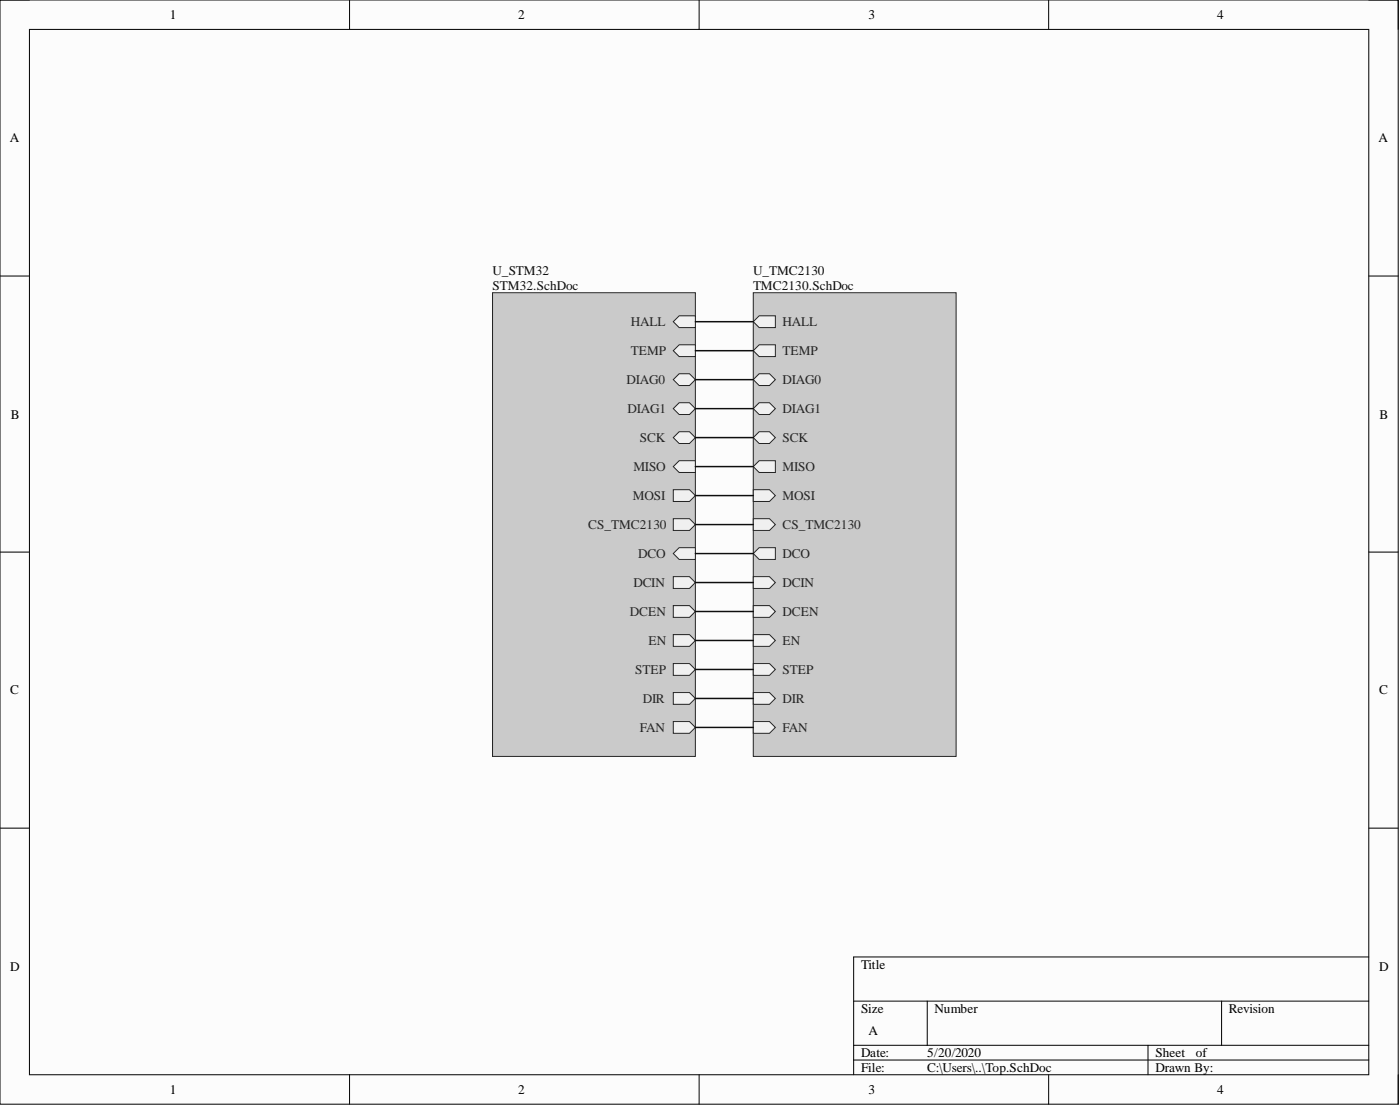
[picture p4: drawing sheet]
<svg xmlns="http://www.w3.org/2000/svg" width="241mm" height="190mm" viewBox="0 0 241 190" stroke-linecap="round" stroke-linejoin="round" font-family="sans-serif">
<defs><g id="words">
<g font-size="2.3">
<text x="29.3" y="3.3">1</text>
<text x="89.3" y="3.3">2</text>
<text x="149.7" y="3.3">3</text>
<text x="209.8" y="3.3">4</text>
<text x="1.7" y="24.5">A</text>
<text x="237.6" y="24.5">A</text>
<text x="1.9" y="72.1">B</text>
<text x="237.8" y="72.1">B</text>
<text x="1.8" y="119.6">C</text>
<text x="237.7" y="119.6">C</text>
<text x="1.8" y="167.2">D</text>
<text x="148.4" y="166.9">Title</text>
<text x="237.7" y="167.2">D</text>
<text x="148.4" y="174.5">Size</text>
<text x="149.7" y="178.3">A</text>
<text x="161.1" y="174.5">Number</text>
<text x="211.8" y="174.5">Revision</text>
<text x="148.4" y="182.1">Date:</text>
<text x="148.4" y="184.6">File:</text>
<text x="159.8" y="182.1">5/20/2020</text>
<text x="159.8" y="184.6">C:\Users\..\Top.SchDoc</text>
<text x="199.1" y="182.1">Sheet</text>
<text x="199.1" y="184.6">Drawn By:</text>
<text x="206.1" y="182.1">of</text>
<text x="29.3" y="188.4">1</text>
<text x="89.3" y="188.4">2</text>
<text x="149.7" y="188.4">3</text>
<text x="209.8" y="188.4">4</text>
</g>
<g font-size="2.3" fill="#0e0e0e">
<text x="84.9" y="47.4">U_STM32</text>
<text x="129.8" y="47.4">U_TMC2130</text>
<text x="84.9" y="50">STM32.SchDoc</text>
<text x="129.8" y="50">TMC2130.SchDoc</text>
</g>
<g font-size="2.3" fill="#262626">
<text x="108.7" y="56.2">HALL</text>
<text x="134.9" y="56.2">HALL</text>
<text x="108.7" y="61.2">TEMP</text>
<text x="134.9" y="61.2">TEMP</text>
<text x="108" y="66.2">DIAG0</text>
<text x="108.2" y="71.2">DIAG1</text>
<text x="134.9" y="71.2">DIAG1</text>
<text x="134.9" y="66.2">DIAG0</text>
<text x="110.3" y="76.2">SCK</text>
<text x="134.9" y="76.2">SCK</text>
<text x="109.2" y="81.1">MISO</text>
<text x="134.9" y="81.1">MISO</text>
<text x="109.1" y="86.1">MOSI</text>
<text x="134.9" y="86.1">MOSI</text>
<text x="101.4" y="91.1">CS_TMC2130</text>
<text x="134.9" y="91.1">CS_TMC2130</text>
<text x="109.2" y="101.1">DCIN</text>
<text x="110" y="96.1">DCO</text>
<text x="134.9" y="96.1">DCO</text>
<text x="134.9" y="101.1">DCIN</text>
<text x="108.6" y="106.1">DCEN</text>
<text x="134.9" y="106.1">DCEN</text>
<text x="111.8" y="111.1">EN</text>
<text x="134.9" y="111.1">EN</text>
<text x="109.5" y="116.1">STEP</text>
<text x="134.9" y="116.1">STEP</text>
<text x="110.8" y="121">DIR</text>
<text x="134.9" y="121">DIR</text>
<text x="110.3" y="126">FAN</text>
<text x="134.9" y="126">FAN</text>
</g>
</g></defs>
<path d="M0 0h241v190.2h-241z" fill-rule="evenodd" fill="#fcfcfc"/>
<path d="M0 0h241v190.2h-241z" fill="none" stroke="#000" stroke-width=".17"/>
<path d="M5.1 5.1h230.8v180h-230.8z" fill-rule="evenodd" fill="#fcfcfc"/>
<g fill="none" stroke="#000" stroke-width=".17">
<path d="M0 0h5.1M60.2 0v5.1M120.5 0v5.1M180.7 0v5.1M235.9 0h5.1v5.1M5.1 5.1h230.8v180h-230.8zM0 47.5h5.1M235.9 47.5h5.1M0 95.1h5.1M235.9 95.1h5.1M0 142.6h5.1M235.9 142.6h5.1"/>
<path d="M147.1 172.4h88.8M159.8 172.4v7.6M210.6 172.4v7.6M235.9 164.8h-88.8v20.3M60.2 185.1v5.1M120.5 185.1v5.1M147.1 180h88.8M147.1 182.6h88.8M180.7 185.1v5.1M197.9 180v5.1M241 185.1v5.1"/>
</g>
<path d="M84.9 50.4h35v79.9h-35z" fill-rule="evenodd" fill="#cacaca"/>
<path d="M84.9 50.4h35v79.9h-35z" fill="none" stroke="#262626" stroke-width=".17"/>
<path d="M116 89.3h2.8l1.1 1.1-1.1 1h-2.8z" fill-rule="evenodd" fill="#f0f0f0"/>
<path d="M116 89.3h2.8l1.1 1.1-1.1 1h-2.8z" fill="none" stroke="#262626" stroke-width=".17"/>
<path d="M116 119.3h2.8l1.1 1-1.1 1h-2.8z" fill-rule="evenodd" fill="#f0f0f0"/>
<path d="M116 119.3h2.8l1.1 1-1.1 1h-2.8z" fill="none" stroke="#262626" stroke-width=".17"/>
<path d="M116 80.4l1.1-1h2.8v2h-2.8z" fill-rule="evenodd" fill="#f0f0f0"/>
<path d="M116 80.4l1.1-1h2.8v2h-2.8z" fill="none" stroke="#262626" stroke-width=".17"/>
<path d="M116 84.3h2.8l1.1 1.1-1.1 1h-2.8z" fill-rule="evenodd" fill="#f0f0f0"/>
<path d="M116 84.3h2.8l1.1 1.1-1.1 1h-2.8z" fill="none" stroke="#262626" stroke-width=".17"/>
<path d="M116 75.4l1.1-1h1.7l1.1 1-1.1 1h-1.7z" fill-rule="evenodd" fill="#f0f0f0"/>
<path d="M116 75.4l1.1-1h1.7l1.1 1-1.1 1h-1.7z" fill="none" stroke="#262626" stroke-width=".17"/>
<path d="M116 109.3h2.8l1.1 1-1.1 1h-2.8z" fill-rule="evenodd" fill="#f0f0f0"/>
<path d="M116 109.3h2.8l1.1 1-1.1 1h-2.8z" fill="none" stroke="#262626" stroke-width=".17"/>
<path d="M116 65.4l1.1-1h1.7l1.1 1-1.1 1h-1.7z" fill-rule="evenodd" fill="#f0f0f0"/>
<path d="M116 65.4l1.1-1h1.7l1.1 1-1.1 1h-1.7z" fill="none" stroke="#262626" stroke-width=".17"/>
<path d="M116 55.4l1.1-1h2.8v2h-2.8z" fill-rule="evenodd" fill="#f0f0f0"/>
<path d="M116 55.4l1.1-1h2.8v2h-2.8z" fill="none" stroke="#262626" stroke-width=".17"/>
<path d="M116 95.3l1.1-1h2.8v2.1h-2.8z" fill-rule="evenodd" fill="#f0f0f0"/>
<path d="M116 95.3l1.1-1h2.8v2.1h-2.8z" fill="none" stroke="#262626" stroke-width=".17"/>
<path d="M116 104.3h2.8l1.1 1-1.1 1h-2.8z" fill-rule="evenodd" fill="#f0f0f0"/>
<path d="M116 104.3h2.8l1.1 1-1.1 1h-2.8z" fill="none" stroke="#262626" stroke-width=".17"/>
<path d="M116 60.4l1.1-1h2.8v2h-2.8z" fill-rule="evenodd" fill="#f0f0f0"/>
<path d="M116 60.4l1.1-1h2.8v2h-2.8z" fill="none" stroke="#262626" stroke-width=".17"/>
<path d="M116 70.4l1.1-1h1.7l1.1 1-1.1 1h-1.7z" fill-rule="evenodd" fill="#f0f0f0"/>
<path d="M116 70.4l1.1-1h1.7l1.1 1-1.1 1h-1.7z" fill="none" stroke="#262626" stroke-width=".17"/>
<path d="M116 99.3h2.8l1.1 1-1.1 1.1h-2.8z" fill-rule="evenodd" fill="#f0f0f0"/>
<path d="M116 99.3h2.8l1.1 1-1.1 1.1h-2.8z" fill="none" stroke="#262626" stroke-width=".17"/>
<path d="M116 114.3h2.8l1.1 1-1.1 1h-2.8z" fill-rule="evenodd" fill="#f0f0f0"/>
<path d="M116 114.3h2.8l1.1 1-1.1 1h-2.8z" fill="none" stroke="#262626" stroke-width=".17"/>
<path d="M116 124.3h2.8l1.1 1-1.1 1h-2.8z" fill-rule="evenodd" fill="#f0f0f0"/>
<path d="M116 124.3h2.8l1.1 1-1.1 1h-2.8z" fill="none" stroke="#262626" stroke-width=".17"/>
<path d="M129.8 50.4h35v79.9h-35z" fill-rule="evenodd" fill="#cacaca"/>
<path d="M129.8 50.4h35v79.9h-35z" fill="none" stroke="#262626" stroke-width=".17"/>
<path d="M129.8 70.4l1-1h1.8l1 1-1 1h-1.8z" fill-rule="evenodd" fill="#f0f0f0"/>
<path d="M129.8 70.4l1-1h1.8l1 1-1 1h-1.8z" fill="none" stroke="#262626" stroke-width=".17"/>
<path d="M129.8 65.4l1-1h1.8l1 1-1 1h-1.8z" fill-rule="evenodd" fill="#f0f0f0"/>
<path d="M129.8 65.4l1-1h1.8l1 1-1 1h-1.8z" fill="none" stroke="#262626" stroke-width=".17"/>
<path d="M129.8 95.3l1-1h2.8v2.1h-2.8z" fill-rule="evenodd" fill="#f0f0f0"/>
<path d="M129.8 95.3l1-1h2.8v2.1h-2.8z" fill="none" stroke="#262626" stroke-width=".17"/>
<path d="M129.8 99.3h2.8l1 1-1 1.1h-2.8z" fill-rule="evenodd" fill="#f0f0f0"/>
<path d="M129.8 99.3h2.8l1 1-1 1.1h-2.8z" fill="none" stroke="#262626" stroke-width=".17"/>
<path d="M129.8 60.4l1-1h2.8v2h-2.8z" fill-rule="evenodd" fill="#f0f0f0"/>
<path d="M129.8 60.4l1-1h2.8v2h-2.8z" fill="none" stroke="#262626" stroke-width=".17"/>
<path d="M129.8 55.4l1-1h2.8v2h-2.8z" fill-rule="evenodd" fill="#f0f0f0"/>
<path d="M129.8 55.4l1-1h2.8v2h-2.8z" fill="none" stroke="#262626" stroke-width=".17"/>
<path d="M129.8 104.3h2.8l1 1-1 1h-2.8z" fill-rule="evenodd" fill="#f0f0f0"/>
<path d="M129.8 104.3h2.8l1 1-1 1h-2.8z" fill="none" stroke="#262626" stroke-width=".17"/>
<path d="M129.8 84.3h2.8l1 1.1-1 1h-2.8z" fill-rule="evenodd" fill="#f0f0f0"/>
<path d="M129.8 84.3h2.8l1 1.1-1 1h-2.8z" fill="none" stroke="#262626" stroke-width=".17"/>
<path d="M129.8 75.4l1-1h1.8l1 1-1 1h-1.8z" fill-rule="evenodd" fill="#f0f0f0"/>
<path d="M129.8 75.4l1-1h1.8l1 1-1 1h-1.8z" fill="none" stroke="#262626" stroke-width=".17"/>
<path d="M129.8 80.4l1-1h2.8v2h-2.8z" fill-rule="evenodd" fill="#f0f0f0"/>
<path d="M129.8 80.4l1-1h2.8v2h-2.8z" fill="none" stroke="#262626" stroke-width=".17"/>
<path d="M129.8 114.3h2.8l1 1-1 1h-2.8z" fill-rule="evenodd" fill="#f0f0f0"/>
<path d="M129.8 114.3h2.8l1 1-1 1h-2.8z" fill="none" stroke="#262626" stroke-width=".17"/>
<path d="M129.8 119.3h2.8l1 1-1 1h-2.8z" fill-rule="evenodd" fill="#f0f0f0"/>
<path d="M129.8 119.3h2.8l1 1-1 1h-2.8z" fill="none" stroke="#262626" stroke-width=".17"/>
<path d="M129.8 109.3h2.8l1 1-1 1h-2.8z" fill-rule="evenodd" fill="#f0f0f0"/>
<path d="M129.8 109.3h2.8l1 1-1 1h-2.8z" fill="none" stroke="#262626" stroke-width=".17"/>
<path d="M129.8 89.3h2.8l1 1.1-1 1h-2.8z" fill-rule="evenodd" fill="#f0f0f0"/>
<path d="M129.8 89.3h2.8l1 1.1-1 1h-2.8z" fill="none" stroke="#262626" stroke-width=".17"/>
<path d="M129.8 124.3h2.8l1 1-1 1h-2.8z" fill-rule="evenodd" fill="#f0f0f0"/>
<path d="M129.8 124.3h2.8l1 1-1 1h-2.8z" fill="none" stroke="#262626" stroke-width=".17"/>
<g fill="none" stroke="#0e0e0e" stroke-width=".25">
<path d="M119.9 55.4h9.9M119.9 60.4h9.9M119.9 65.4h9.9M119.9 70.4h9.9M119.9 75.4h9.9M119.9 80.4h9.9M119.9 85.4h9.9M119.9 90.4h9.9M119.9 95.3h9.9M119.9 100.3h9.9M119.9 105.3h9.9M119.9 110.3h9.9"/>
<path d="M119.9 115.3h9.9M119.9 120.3h9.9M119.9 125.3h9.9"/>
</g>
<use href="#words"/>
</svg>
